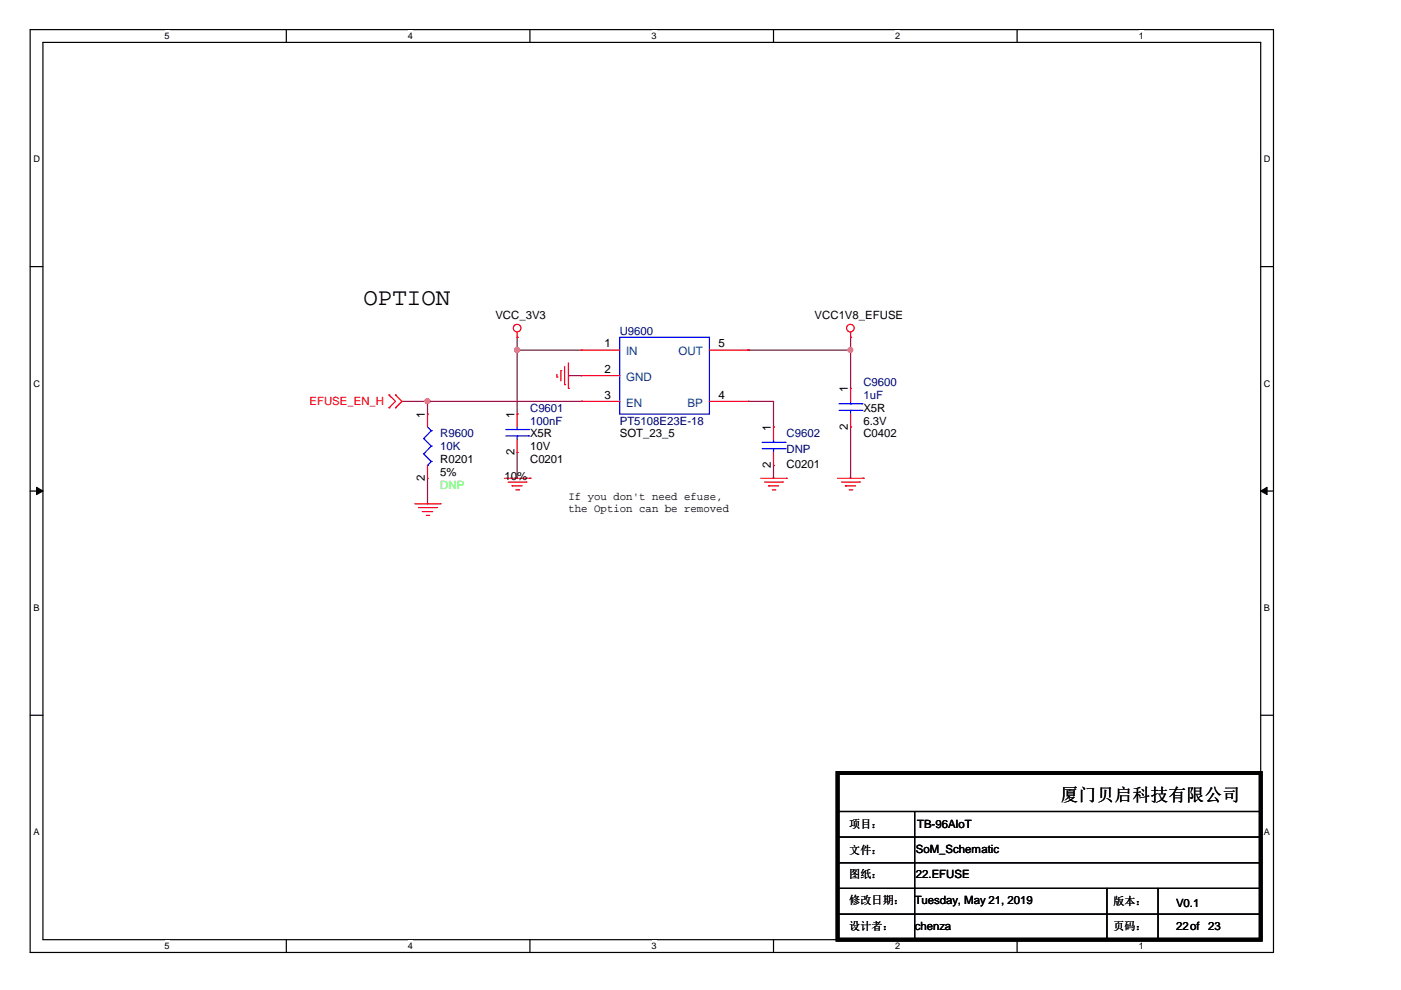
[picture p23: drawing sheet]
<svg xmlns="http://www.w3.org/2000/svg" width="297mm" height="210mm" viewBox="0 0 297 210" stroke-linecap="round" stroke-linejoin="round" font-family="sans-serif">
<defs><g id="words">
<text font-size="5.1" x="77" y="64.7">OPTION</text>
<text font-size="3.8" x="224.9" y="169.7">厦门贝启科技有限公司</text>
<g font-size="2.5">
<text x="128.1" y="73.6">1</text>
<text x="152.3" y="73.6">5</text>
<text x="128.1" y="79.1">2</text>
<text x="179.7" y="83.2" transform="rotate(-90 179.7 83.2)">1</text>
<text x="90" y="88.6" transform="rotate(-90 90 88.6)">1</text>
<text x="109.1" y="88.6" transform="rotate(-90 109.1 88.6)">1</text>
<text x="128.1" y="84.5">3</text>
<text x="152.3" y="84.5">4</text>
<text x="163.4" y="91.3" transform="rotate(-90 163.4 91.3)">1</text>
<text x="179.7" y="91.1" transform="rotate(-90 179.7 91.1)">2</text>
<text x="90" y="102" transform="rotate(-90 90 102)">2</text>
<text x="109.1" y="96.5" transform="rotate(-90 109.1 96.5)">2</text>
<text x="163.4" y="99.2" transform="rotate(-90 163.4 99.2)">2</text>
</g>
<g font-size="2.5" fill="#004080">
<text x="132.8" y="75.4">IN</text>
<text x="143.8" y="75.4">OUT</text>
<text x="132.8" y="80.8">GND</text>
<text x="132.8" y="86.2">EN</text>
<text x="145.8" y="86.2">BP</text>
</g>
<g font-size="2.4">
<text x="105" y="67.7">VCC_3V3</text>
<text x="172.7" y="67.7">VCC1V8_EFUSE</text>
<text x="183" y="87.3">X5R</text>
<text x="112.4" y="92.7">X5R</text>
<text x="112.4" y="95.4">10V</text>
<text x="131.4" y="92.7">SOT_23_5</text>
<text x="183" y="92.7">C0402</text>
<text x="183" y="90">6.3V</text>
<text x="93.3" y="98.1">R0201</text>
<text x="93.3" y="100.9">5%</text>
<text x="106.9" y="101.7">10%</text>
<text x="112.4" y="98.1">C0201</text>
<text x="166.8" y="99.2">C0201</text>
<text x="120.5" y="106.1">If you don't need efuse,</text>
<text x="120.5" y="108.5">the Option can be removed</text>
<text x="180" y="175.6">项目：</text>
<text x="194.4" y="175.6">TB-96AIoT</text>
<text x="180" y="181.1">文件：</text>
<text x="194.2" y="180.8">SoM_Schematic</text>
<text x="180" y="191.7">修改日期：</text>
<text x="180" y="186.2">图纸：</text>
<text x="193.9" y="191.7">Tuesday, May 21, 2019</text>
<text x="194.2" y="186.2">22.EFUSE</text>
<text x="236.1" y="191.9">版本：</text>
<text x="180" y="197.1">设计者：</text>
<text x="193.9" y="197.1">chenza</text>
<text x="236.1" y="197.1">页码：</text>
<text x="249.3" y="192.2">V0.1</text>
<text x="249.3" y="197.1">22of</text>
<text x="256.2" y="197.1">23</text>
</g>
<g font-size="2.4" fill="#000080">
<text x="131.4" y="71">U9600</text>
<text x="183" y="81.8">C9600</text>
<text x="112.4" y="87.3">C9601</text>
<text x="183" y="84.6">1uF</text>
<text x="93.3" y="92.7">R9600</text>
<text x="93.3" y="95.4">10K</text>
<text x="112.4" y="90">100nF</text>
<text x="131.4" y="90">PT5108E23E-18</text>
<text x="166.8" y="92.7">C9602</text>
<text x="166.8" y="96">DNP</text>
</g>
<text font-size="2.4" fill="#f00" x="65.6" y="86">EFUSE_EN_H</text>
<text font-size="2.4" fill="#0f0" x="93.3" y="103.6">DNP</text>
<g font-size="1.9">
<text x="34.9" y="8.3">5</text>
<text x="86.5" y="8.3">4</text>
<text x="138.1" y="8.3">3</text>
<text x="189.8" y="8.3">2</text>
<text x="241.4" y="8.3">1</text>
<text x="7.1" y="34.4">D</text>
<text x="268" y="34.4">D</text>
<text x="7.1" y="82">C</text>
<text x="268" y="82">C</text>
<text x="7.1" y="129.6">B</text>
<text x="268" y="129.6">B</text>
<text x="7.1" y="177.1">A</text>
<text x="268" y="177.1">A</text>
<text x="34.9" y="201.2">5</text>
<text x="86.5" y="201.2">4</text>
<text x="138.1" y="201.2">3</text>
<text x="189.8" y="201.2">2</text>
<text x="241.4" y="201.2">1</text>
</g>
</g></defs>
<path d="M6.4 6.3h263.6v195.6h-263.6zM9.1 9h258.2v190.2h-258.2z" fill="none" stroke="#000" stroke-width=".25"/>
<g fill="#fff">
<path d="M34.9 6.5h1v2.2h-1z"/>
<path d="M34.9 199.4h1v2.2h-1z"/>
</g>
<path d="M60.7 6.3v2.7M60.7 199.2v2.7" fill="none" stroke="#000" stroke-width=".25"/>
<g fill="#fff">
<path d="M86.5 6.5h1v2.2h-1z"/>
<path d="M86.5 199.4h1v2.2h-1z"/>
</g>
<path d="M112.4 6.3v2.7M112.4 199.2v2.7" fill="none" stroke="#000" stroke-width=".25"/>
<g fill="#fff">
<path d="M138.1 6.5h1.1v2.2h-1.1z"/>
<path d="M138.1 199.4h1.1v2.2h-1.1z"/>
</g>
<path d="M164 6.3v2.7M164 199.2v2.7" fill="none" stroke="#000" stroke-width=".25"/>
<g fill="#fff">
<path d="M189.8 6.5h1v2.2h-1z"/>
<path d="M189.8 199.4h1v2.2h-1z"/>
</g>
<path d="M215.6 6.3v2.7M215.6 199.2v2.7" fill="none" stroke="#000" stroke-width=".25"/>
<g fill="#fff">
<path d="M241.4 6.5h1.1v2.2h-1.1z"/>
<path d="M241.4 199.4h1.1v2.2h-1.1z"/>
<path d="M7.1 32.7h1.3v2.2h-1.3z"/>
<path d="M268 32.7h1.3v2.2h-1.3z"/>
<path d="M7.1 80.2h1.3v2.2h-1.3z"/>
<path d="M268 80.2h1.3v2.2h-1.3z"/>
</g>
<path d="M6.4 56.5h2.7M267.3 56.5h2.7" fill="none" stroke="#000" stroke-width=".25"/>
<g fill="#fff">
<path d="M7.1 127.8h1.2v2.2h-1.2z"/>
<path d="M268 127.8h1.2v2.2h-1.2z"/>
</g>
<path d="M6.4 104.1h2.7M267.3 104.1h2.7" fill="none" stroke="#000" stroke-width=".25"/>
<g fill="#000" stroke="#000" stroke-width=".21">
<path d="M7.7 103.3l1.4 .8-1.4 .8z" fill-rule="evenodd"/>
<path d="M267.3 104.1l1.3-.8v1.6z" fill-rule="evenodd"/>
</g>
<g fill="#fff">
<path d="M7.1 175.3h1.2v2.2h-1.2z"/>
<path d="M268 175.3h1.2v2.2h-1.2z"/>
</g>
<g fill="none" stroke="#000" stroke-width=".25">
<path d="M6.4 151.7h2.7M267.3 151.7h2.7M177.6 177.5h89.7M177.6 172.1h89.7M193.9 172.1v27.1M267.3 177.5h.1M267.3 172.1h.1M177.6 182.9h89.7M177.6 188.4h89.7M177.6 193.8h89.7M193.9 199.2h.1M234.7 199.2h.1"/>
<path d="M234.7 188.4v10.8M245.5 199.2h.1M245.5 188.4v10.8M267.3 182.9h.1M267.3 188.4h.1M267.3 193.8h.1"/>
</g>
<g fill="none" stroke="#800040" stroke-width=".25">
<path d="M109.6 74.2h.1M109.6 71.5h.1M109.6 71.5v16.3M109.6 74.2h13.6M120.5 79.6h.1M120.5 79.6h2.7M158.6 74.2h.1M158.6 74.2h21.7M180.3 74.2h.1M180.3 71.5h.1M180.3 71.5v10.9M85.2 85.1h38"/>
<path d="M90.6 85.1h.1M90.6 85.1v2.7M109.6 95.9h.1M109.6 87.8h.1M109.6 95.9v5.5M123.2 85.1h.1M158.6 85.1h.1M158.6 85.1h5.4v5.4M164 90.5h.1M164 98.7h.1M164 98.7v2.7M180.3 90.5h.1"/>
<path d="M180.3 90.5v10.9M90.6 106.8h.1M90.6 101.4v5.4"/>
</g>
<g fill="#f0f" stroke="#f0f" stroke-width=".25">
<circle cx="109.6" cy="74.2" r=".52"/>
<circle cx="180.3" cy="74.2" r=".52"/>
<circle cx="90.6" cy="85.1" r=".52"/>
</g>
<g fill="none" stroke="#f00" stroke-width=".25">
<path d="M109.6 71.5h.1M109.6 70.4v1.1M118.1 79.9h.1M118.1 79.4v.5M118.9 78.6h.1M118.9 78.6v2.1M119.7 77.7v3.8M120.5 76.9v5.5M123.2 74.2h.1M123.2 79.6h.1M123.2 74.2h8.2M123.2 79.6h8.2"/>
<path d="M150.4 74.2h8.2M158.6 74.2h.1M180.3 71.5h.1M180.3 70.4v1.1M82.5 83.7h.1M82.5 86.5h.1M82.5 83.7l1.4 1.4-1.4 1.4M83.9 86.5h.1M83.9 83.7h.1M83.9 83.7l1.3 1.4-1.3 1.4M90.6 87.8h.1M90.6 87.8v2.7"/>
<path d="M90.6 98.7v2.7M109.6 87.8h.1M109.6 95.9h.1M109.6 87.8v2.7M109.6 93.2v2.7M119.7 81.5h.1M120.5 82.4h.1M123.2 85.1h.1M123.2 85.1h8.2M150.4 85.1h8.2M158.6 85.1h.1M164 90.5h.1"/>
<path d="M164 98.7h.1M164 90.5v2.7M164 95.9v2.8M180.3 82.4h.1M180.3 90.5h.1M180.3 82.4v2.7M180.3 87.8v2.7M87.9 106.8h5.4M88.7 107.6h3.8M89.5 108.5h.1M89.5 108.5h2.2M90.4 109.3h.5"/>
<path d="M90.6 101.4h.1M90.9 109.3h.1M92.5 107.6h.1M93.3 106.8h.1M106.9 101.4h5.5M107.7 102.2h3.8M108.6 103h.1M108.6 103h2.1M109.4 103.9h.5M109.9 103.9h.1M111.5 102.2h.1M112.4 101.4h.1"/>
<path d="M161.3 101.4h5.5M162.1 102.2h3.8M162.9 103h.1M162.9 103h2.2M163.7 103.9h.6M164.3 103.9h.1M165.9 102.2h.1M166.8 101.4h.1M177.6 101.4h5.4M178.4 102.2h3.8M179.2 103h.1M179.2 103h2.2"/>
<path d="M180 103.9h.6M180.6 103.9h.1M182.2 102.2h.1M183 101.4h.1"/>
<circle cx="109.6" cy="69.6" r=".81"/>
<circle cx="180.3" cy="69.6" r=".81"/>
</g>
<path d="M177.6 163.9h89.7v35.3h-89.7z" fill="none" stroke="#000" stroke-width=".8"/>
<g fill="none" stroke="#00f" stroke-width=".25">
<path d="M131.4 71.5h19v16.3h-19zM89.8 93h.1M89.8 96.2h.1M89.8 93l1.6 1.6M89.8 96.2l1.6 1.6M90.6 98.7h.1M90.6 90.5l.8 .8M91.4 91.3h.1M91.4 94.6h.1M91.4 97.8h.1M91.4 91.3l-1.6 1.7M91.4 94.6l-1.6 1.6"/>
<path d="M91.4 97.8l-.8 .9M107.2 92.4h4.9M107.2 91.1h4.9M109.6 91.1h.1M109.6 92.4h.1M109.6 90.5v.6M109.6 92.4v.8M112.1 92.4h.1M112.1 91.1h.1M161.6 95.1h4.9M161.6 93.8h4.9M164 93.8h.1"/>
<path d="M164 95.1h.1M164 93.2v.6M164 95.1v.8M166.5 95.1h.1M166.5 93.8h.1M177.9 87h4.9M177.9 85.6h4.9M180.3 85.6h.1M180.3 87h.1M180.3 85.1v.5M180.3 87v.8M182.8 87h.1"/>
<path d="M182.8 85.6h.1"/>
</g>
<use href="#words"/>
</svg>
